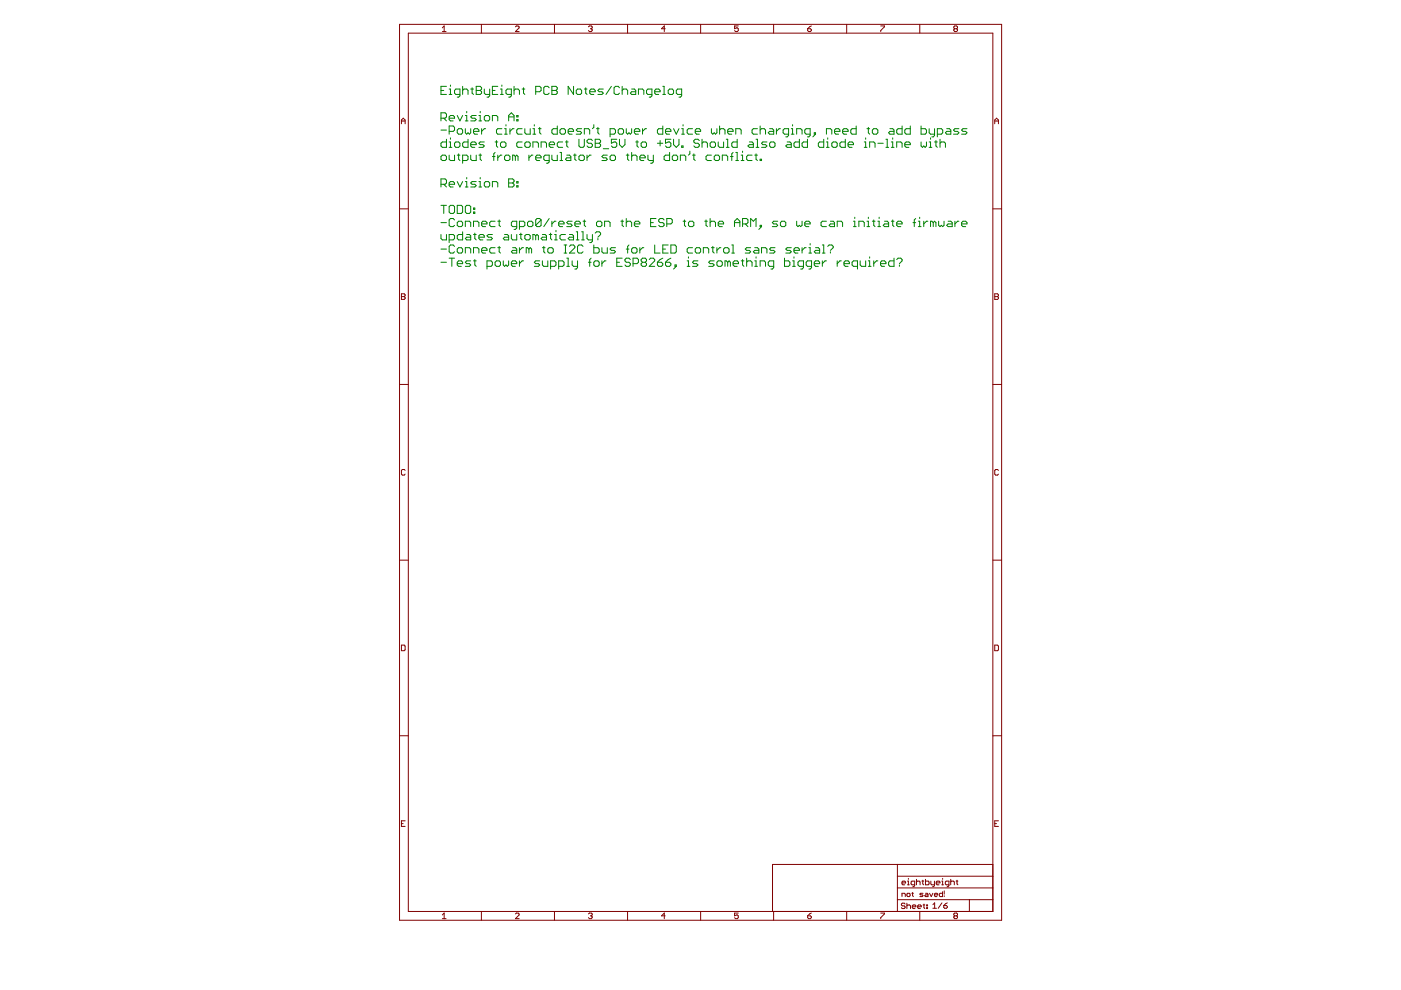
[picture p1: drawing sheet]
<svg xmlns="http://www.w3.org/2000/svg" width="297mm" height="210mm" viewBox="0 0 297 210" stroke-linecap="round" stroke-linejoin="round" font-family="sans-serif">
<g fill="none" stroke="#800000" stroke-width=".21">
<path d="M84.7 5.2h127.7v189.9h-127.7zM86.6 7h123.9v186.3h-123.9zM93.8 5.9l.4-.4v1.2M93.8 6.7h.8M102.1 5.2v1.8M109.3 5.7l.2-.2h.4l.2 .2v.2l-.8 .8h.8M117.6 5.2v1.8M124.8 5.7l.2-.2h.3l.3 .2-.3 .4M125.2 6.1h.1M125.3 6.1l.3 .2-.3 .4h-.3l-.2-.2M133.1 5.2v1.8M141 6.1h-.7l.5-.6v1.2"/>
<path d="M148.5 5.2v1.8M156.5 5.5h-.8v.6l.4-.2 .4 .2v.4l-.2 .2h-.4l-.2-.2M164 5.2v1.8M171.2 6.1h.6l.2 .4-.2 .2h-.4l-.2-.2zM172 5.5l-.8 .6M179.5 5.2v1.8M186.7 5.5h.8v.2l-.8 .8v.2M195 5.2v1.8M202.4 6.1l-.2-.2 .2-.4h.4l.2 .2-.2 .4M202.4 6.1l-.2 .2 .2 .4h.4l.2-.2-.2-.4M202.4 6.1h.4M85.1 26.2v-.8l.4-.3 .4 .3v.8"/>
<path d="M85.1 25.7h.8M210.9 25.7h.8M210.9 26.2v-.8l.4-.3 .4 .3v.8M84.7 44.3h1.9M210.5 44.3h1.9M85.1 62.3h.6l.2 .2-.2 .4 .2 .4-.2 .2h-.6zM85.1 62.9h.6M210.9 62.3h.6l.2 .2-.2 .4 .2 .4-.2 .2h-.6zM210.9 62.9h.6M84.7 81.5h1.9M85.9 99.7l-.2-.2h-.4l-.2 .2v.8l.2 .2h.4l.2-.2M210.5 81.5h1.9"/>
<path d="M211.7 99.7l-.2-.2h-.4l-.2 .2v.8l.2 .2h.4l.2-.2M84.7 118.8h1.9M210.5 118.8h1.9M85.1 136.8h.6l.2 .2v.8l-.2 .2h-.6zM210.9 136.8h.6l.2 .2v.8l-.2 .2h-.6zM84.7 156h1.9M210.5 156h1.9M85.1 174.6h.4M85.9 174h-.8v1.2h.8M210.9 174.6h.4M211.7 174h-.8v1.2h.8M93.8 194l.4-.4v1.2"/>
<path d="M93.8 194.8h.8M102.1 193.3v1.8M109.3 193.8l.2-.2h.4l.2 .2v.2l-.8 .8h.8M117.6 193.3v1.8M124.8 193.8l.2-.2h.3l.3 .2-.3 .4M125.2 194.2h.1M125.3 194.2l.3 .2-.3 .4h-.3l-.2-.2M133.1 193.3v1.8M141 194.2h-.7l.5-.6v1.2M148.5 193.3v1.8M156.5 193.6h-.8v.6l.4-.2 .4 .2v.4l-.2 .2h-.4l-.2-.2M164 193.3v1.8"/>
<path d="M171.2 194.2h.6l.2 .4-.2 .2h-.4l-.2-.2zM172 193.6l-.8 .6M179.5 193.3v1.8M186.7 193.6h.8v.2l-.8 .8v.2M190.3 190.8h20.2M190.3 183.3v10M190.3 188.3h20.2M190.3 185.8h20.2M191.2 187.2h.8l-.2-.4h-.4l-.2 .2v.4l.2 .2h.4M191.2 190.1v-.7h.5l.2 .2v.5M191.9 191.7l-.2-.2h-.4l-.2 .4 .2 .2h.4l.2 .3-.2 .2h-.4l-.2-.2M192.3 191.5v1.1"/>
<path d="M192.3 192.1l.2-.2h.3l.2 .2v.5M192.4 187.6h.4M192.4 186.8h.2v.8M192.4 189.4h.4l.2 .2-.2 .5h-.4l-.1-.2v-.3zM192.6 186.2v.2M193.3 189.4h.4M193.4 192.3h.8l-.2-.4h-.4l-.2 .2v.3l.2 .2h.4M193.5 189.2v.7l.2 .2M193.9 187.6h-.5l-.2-.2v-.4l.2-.2h.5v1l-.4 .2M194.3 187l.2-.2h.4l.2 .2v.6M194.3 186.4v1.2M194.6 192.3h.7l-.2-.4h-.3l-.2 .2v.3l.2 .2h.3"/>
<path d="M195 193.3v1.8M195.5 186.8h.3M195.6 186.6v.8l.2 .2M195.7 189.4h-.5l-.2 .2 .7 .3-.2 .2h-.5M195.7 191.9h.4M195.9 191.7v.7l.2 .2M196.2 186.4v1.2h.6l.2-.2v-.4l-.2-.2h-.6M196.2 189.4h.4l.1 .2v.5h-.5l-.1-.2 .1-.2h.5M196.5 191.9h.2v.2h-.2zM196.5 192.4h.2v.2h-.2zM197.1 189.4l.3 .7 .4-.7M197.4 186.8v.6l.1 .2h.6"/>
<path d="M197.8 191.8l.4-.4v1.2M197.8 192.6h.7M198.1 186.8v1l-.4 .2M198.1 189.7h.7l-.2-.3h-.3l-.2 .2 .2 .5h.3M198.5 187.2h.8l-.2-.4h-.4l-.2 .2v.4l.2 .2h.4M199.7 187.6h.3M199.7 186.8h.2v.8M199.7 191.4l-.8 1.2M199.8 189.1v1h-.5l-.1-.5 .1-.2h.5M199.9 186.2v.2M200.1 192h.6l.2 .4-.2 .2h-.4l-.2-.2zM200.2 188.9v.7"/>
<path d="M200.2 189.9v.2M200.9 191.4l-.8 .6M201.2 187.6h-.6l-.2-.2v-.4l.2-.2h.6v1l-.4 .2M201.6 187l.2-.2h.3l.2 .2v.6M201.6 186.4v1.2M202.4 194.2l-.2-.2 .2-.4h.4l.2 .2-.2 .4M202.4 194.2l-.2 .2 .2 .4h.4l.2-.2-.2-.4M202.4 194.2h.4M202.7 186.8h.4M202.9 186.6v.8l.2 .2M205.5 190.8v2.5M210.5 183.3h-46.7v10"/>
</g>
<g fill="none" stroke="#008000" stroke-width=".21">
<path d="M93.5 19.2h.6M94.7 18.3h-1.2v1.7h1.2M95.2 18.9h.3v1.1M95.5 18v.3M98.1 19.2l.3-.3h.6l.2 .3v.8M98.1 18.3v1.7M99.8 18.9h.6M100.1 18.6v1.1l.3 .3M101 18.3h.8l.3 .3v.3l-.3 .3 .3 .3v.2l-.3 .3h-.8zM101 19.2h.8M102.7 18.9v.8l.3 .3h.8M103.8 18.9v1.4l-.3 .3h-.2"/>
<path d="M104.4 19.2h.6M105.5 18.3h-1.1v1.7h1.1M106.1 18.9h.3v1.1M106.4 18v.3M109 19.2l.3-.3h.5l.3 .3v.8M109 18.3v1.7M110.7 18.9h.6M111 18.6v1.1l.3 .3M113.6 19.5h.8l.3-.3v-.6l-.3-.3h-.8v1.7M116.4 18.6l-.3-.3h-.5l-.3 .3v1.1l.3 .3h.5l.3-.3M117 18.3h.9l.3 .3v.3l-.3 .3 .3 .3v.2l-.3 .3h-.9zM117 19.2h.9"/>
<path d="M121.6 18.3v1.7l-1.1-1.7v1.7M122.4 18.9h.6l.3 .3v.5l-.3 .3h-.6l-.2-.3v-.5zM123.9 18.9h.6M124.2 18.6v1.1l.3 .3M125 19.5h1.2v-.3l-.3-.3h-.6l-.3 .3v.5l.3 .3h.6M127.9 18.9h-.9l-.2 .3 .2 .3h.6l.3 .2-.3 .3h-.8M129.6 18.3l-1.1 1.7M131.3 18.6l-.2-.3h-.6l-.3 .3v1.1l.3 .3h.6l.2-.3M131.9 19.2l.3-.3h.6l.3 .3v.8M131.9 18.3v1.7M133.9 18.9h.6l.3 .3v.8h-.9l-.3-.3 .3-.2h.9M138.8 19.5h1.2v-.3l-.3-.3h-.6l-.3 .3v.5l.3 .3h.6"/>
<path d="M140.5 18.3h.3v1.7M141.7 19.2l.3-.3h.5l.3 .3v.5l-.3 .3h-.5l-.3-.3zM93.5 25.1h.9l.3-.3v-.6l-.3-.3h-.9v1.7M93.5 39.1h.9l.3-.3v-.6l-.3-.3h-.9v1.7M93.5 27.6h1.2M93.8 32.9h.6l.3 .3v.6l-.3 .2h-.6l-.3-.2v-.6zM94.1 25.1l.6 .5M94.1 39.1l.6 .5M94.7 29.5v1.7h-.9l-.3-.3v-.5l.3-.3h.9M95.2 20h.6M95.2 30.1h.3v1.1M95.2 25.1h1.2v-.3l-.3-.3h-.6l-.3 .3v.6l.3 .2h.6"/>
<path d="M95.2 27.9h.9l.3-.3v-.6l-.3-.3h-.9v1.7M95.2 32.9v.9l.3 .2h.9v-1.1M95.2 39.1h1.2v-.3l-.3-.3h-.6l-.3 .3v.6l.3 .2h.6M95.2 31.2h.6M95.5 29.2v.3M96.4 30.4l.2-.3h.6l.3 .3v.5l-.3 .3h-.6l-.2-.3zM96.9 27.6l.3-.3h.6l.3 .3v.6l-.3 .2h-.6l-.3-.2zM96.9 24.5l.6 1.1 .6-1.1M96.9 32.9h.6M96.9 38.5l.6 1.1 .6-1.1M97.2 32.6v1.2l.3 .2M97.5 20h-.9l-.2-.3v-.5l.2-.3h.9v1.4l-.3 .3h-.3"/>
<path d="M98.1 34h.9l.2-.2v-.6l-.2-.3h-.9v1.7M98.7 25.6h.5M98.7 24.5h.3v1.1M98.7 38.5h.3v1.1M98.7 27.3v.9l.3 .2 .2-.2 .3 .2 .3-.2v-.9M98.7 39.6h.5M99 23.6v.3M99 37.6v.3M99.2 29.5v1.7h-.8l-.3-.3v-.5l.3-.3h.8M99.8 30.7h1.2v-.3l-.3-.3h-.6l-.3 .3v.5l.3 .3h.6M99.8 32.9v.9l.3 .2h.9v-1.1M100.4 27.9h1.1v-.3l-.3-.3h-.5l-.3 .3v.6l.3 .2h.5"/>
<path d="M101 24.5h-.9l-.3 .3 .3 .3h.6l.3 .3-.3 .2h-.9M101 38.5h-.9l-.3 .3 .3 .3h.6l.3 .3-.3 .2h-.9M101.5 25.6h.6M101.5 24.5h.3v1.1M101.5 38.5h.3v1.1M101.5 32.9h.6M101.5 39.6h.6M101.8 23.6v.3M101.8 32.6v1.2l.3 .2M101.8 37.6v.3M102.1 27.3v1.1M102.7 30.1h-.9l-.3 .3 .3 .3h.6l.3 .2-.3 .3h-.9"/>
<path d="M103 24.5h.5l.3 .3v.6l-.3 .2h-.5l-.3-.2v-.6zM103 38.5h.5l.3 .3v.6l-.3 .2h-.5l-.3-.2v-.6zM103 27.3h-.3l-.6 .6M104.4 25.6v-1.1h.9l.2 .3v.8M104.4 39.6v-1.1h.9l.2 .3v.8M104.4 33.2h.6M105 30.1h.5M105 32.3l-.3 .3v1.4M105.3 29.8v1.1l.2 .3M105.5 32.9v1.1M106.1 20h.6M106.1 30.4l.3-.3h.6l.3 .3v.5l-.3 .3h-.6l-.3-.3z"/>
<path d="M106.4 27.3h-.9l-.2 .3v.6l.2 .2h.9M106.4 32.9h-.3l-.6 .6M107 27.3h.3v1.1M107 28.4h.5M107 33.2l.3-.3h.5l.3 .3v.6l-.3 .2h-.5l-.3-.2zM107.3 26.4v.3M107.8 25.6v-1.1l.6-.6 .6 .6v1.1M107.8 37.9h.9l.3 .3v.3l-.3 .3 .3 .3v.3l-.3 .2h-.9zM107.8 24.8h1.2M107.8 38.8h.9M108.1 27.3v1.1M108.4 20h-.9l-.2-.3v-.5l.2-.3h.9v1.4l-.3 .3h-.3"/>
<path d="M109 27.3h-.3l-.6 .6M109.3 33.2l.3-.3 .2 .3v.8M109.3 33.2l-.3-.3h-.3v1.1M109.3 33.2v.8M109.6 25.4h.2v.2h-.2zM109.6 24.5h.2v.3h-.2zM109.6 38.5h.2v.3h-.2zM109.6 39.4h.2v.2h-.2zM110.7 30.1h-.9l-.2 .3v.5l.2 .3h.9M110.7 27.3h-.9l-.2 .3v.6l.2 .2h.9M111.3 27.3v.9l.3 .2h.8v-1.1M111.3 30.4l.3-.3h.5l.3 .3v.5l-.3 .3h-.5l-.3-.3z"/>
<path d="M112.1 32.9v1.1M113 28.4h.6M113 27.3h.3v1.1M113 31.2v-1.1h.9l.3 .3v.8M113 32.9h-.3l-.6 .6M113.3 26.4v.3M113.6 33.5h1.1v-.3l-.3-.3h-.5l-.3 .3v.6l.3 .2h.5M114.2 27.3h.5M114.4 27v1.2l.3 .2M114.7 31.2v-1.1h.9l.3 .3v.8M116.4 34h-.8l-.3-.2v-.6l.3-.3h.8v1.4l-.3 .3h-.2M116.4 30.7h1.2v-.3l-.3-.3h-.6l-.3 .3v.5l.3 .3h.6"/>
<path d="M117 32.9v.9l.3 .2h.9v-1.1M118.2 26.7v1.7h-.9l-.3-.2v-.6l.3-.3h.9M118.7 27.6l.3-.3h.6l.3 .3v.6l-.3 .2h-.6l-.3-.2zM118.7 34h.6M118.7 32.3h.3v1.7M119.3 30.1h-.9l-.2 .3v.5l.2 .3h.9M119.9 30.1h.6M120.2 29.8v1.1l.3 .3M120.2 32.9h.5l.3 .3v.8h-.8l-.3-.2 .3-.3h.8M120.5 27.9h1.1v-.3l-.3-.3h-.6l-.2 .3v.6l.2 .2h.6M121.6 32.9h.6M121.9 32.6v1.2l.3 .2"/>
<path d="M122.7 29.5v1.4l.3 .3h.6l.3-.3v-1.4M122.7 33.2l.3-.3h.6l.3 .3v.6l-.3 .2h-.6l-.3-.2zM123.3 27.3h-.9l-.2 .3 .2 .3h.6l.3 .3-.3 .2h-.8M123.9 28.4v-1.1h.9l.2 .3v.8M124.5 32.9v1.1M125.3 32.9h-.3l-.5 .6M125.6 29.8l-.3-.3h-.5l-.3 .3v.3l.3 .3h.5l.3 .3v.2l-.3 .3h-.5l-.3-.3M125.9 26.4v.6l-.3 .3M126.2 29.5h.8l.3 .3v.3l-.3 .3 .3 .3v.2l-.3 .3h-.8zM126.2 30.4h.8M126.5 27.3h.5M126.8 27v1.2l.2 .2"/>
<path d="M127.9 31.5h1.2M128.8 32.9h-.9l-.3 .3 .3 .3h.6l.3 .3-.3 .2h-.9M129.3 28.4h.9l.3-.2v-.6l-.3-.3h-.9v1.7M129.6 32.9h.6l.3 .3v.6l-.3 .2h-.6l-.3-.2v-.6zM130.8 29.5h-1.2v.9l.6-.3h.3l.3 .3v.5l-.3 .3h-.6l-.3-.3M131.3 27.3h.6l.3 .3v.6l-.3 .2h-.6l-.2-.2v-.6zM131.3 29.5v1.2l.6 .5 .6-.5v-1.2M132.8 27.3v.9l.3 .2 .2-.2 .3 .2 .3-.2v-.9M132.8 32.9h.5M133.1 32.6v1.2l.2 .2M133.9 32.3v1.7M133.9 33.2l.3-.3h.6l.3 .3v.8"/>
<path d="M134.5 27.9h1.2v-.3l-.3-.3h-.6l-.3 .3v.6l.3 .2h.6M134.8 30.1h.6M135.1 29.8v1.1l.3 .3M135.4 20v-1.1h.8l.3 .3v.8M135.7 33.5h1.1v-.3l-.3-.3h-.6l-.2 .3v.6l.2 .2h.6M135.9 30.4l.3-.3h.6l.3 .3v.5l-.3 .3h-.6l-.3-.3zM136.2 27.3v1.1M137.1 27.3h-.3l-.6 .6M137.4 32.9v.9l.2 .2h.9M138.2 20h-.8l-.3-.3v-.5l.3-.3h.8v1.4l-.3 .3h-.3M138.5 32.9v1.4l-.3 .3h-.3M139.4 30.4h1.1"/>
<path d="M140 29.8v1.1M140.5 20h.6M140.5 26.7v1.7h-.8l-.3-.2v-.6l.3-.3h.8M141.1 27.9h1.1v-.3l-.2-.3h-.6l-.3 .3v.6l.3 .2h.6M142 32.3v1.7h-.9l-.3-.2v-.6l.3-.3h.9M142.2 29.5h-1.1v.9l.6-.3h.3l.2 .3v.5l-.2 .3h-.6l-.3-.3M142.8 29.5v1.2l.6 .5 .6-.5v-1.2M142.8 27.3l.6 1.1 .6-1.1M142.8 32.9h.6l.3 .3v.6l-.3 .2h-.6l-.3-.2v-.6zM144.3 34v-1.1h.8l.3 .3v.8M144.5 20h-.8l-.3-.3v-.5l.3-.3h.8v1.4l-.2 .3h-.3M144.5 30.9h.3v.3h-.3z"/>
<path d="M144.5 28.4h.6M144.5 27.3h.3v1.1M144.8 26.4v.3M146.3 32v.6l-.3 .3M146.8 27.3h-.8l-.3 .3v.6l.3 .2h.8M146.8 32.9h.6M147.1 32.6v1.2l.3 .2M147.4 27.9h1.1v-.3l-.2-.3h-.6l-.3 .3v.6l.3 .2h.6M148.3 29.8l-.3-.3h-.6l-.3 .3v.3l.3 .3h.6l.3 .3v.2l-.3 .3h-.6l-.3-.3M148.8 30.4l.3-.3h.6l.3 .3v.8M148.8 29.5v1.7M150.6 30.4l.2-.3h.6l.3 .3v.5l-.3 .3h-.6l-.2-.3z"/>
<path d="M150.8 27.3v.9l.3 .2 .3-.2 .3 .2 .3-.2v-.9M150.8 32.9h-.8l-.3 .3v.6l.3 .2h.8M151.7 32.9h.6l.3 .3v.6l-.3 .2h-.6l-.3-.2v-.6zM152.3 30.1v.8l.3 .3h.8v-1.1M152.6 27.6l.2-.3h.6l.3 .3v.8M152.6 26.7v1.7M153.1 34v-1.1h.9l.3 .3v.8M154 29.5h.3v1.7M154 31.2h.6M154.3 27.9h1.1v-.3l-.2-.3h-.6l-.3 .3v.6l.3 .2h.6M154.9 33.2h.5M155.4 32.3l-.2 .3v1.4"/>
<path d="M156 28.4v-1.1h.9l.2 .3v.8M156 32.3h.3v1.7M156 34h.6M156.3 29.5v1.7h-.9l-.2-.3v-.5l.2-.3h.9M157.1 34h.6M157.1 32.9h.3v1.1M157.4 32v.3M158.9 30.1h.5l.3 .3v.8h-.8l-.3-.3 .3-.2h.8M159.4 32.9h-.8l-.3 .3v.6l.3 .2h.8M160 32.9h.6M160.3 31.2h.6M160.3 29.5h.3v1.7"/>
<path d="M160.3 32.6v1.2l.3 .2M160.6 27.3h-.9l-.3 .3v.6l.3 .2h.9M161.2 27.6l.3-.3h.5l.3 .3v.8M161.2 26.7v1.7M161.2 33.8h.3v.2h-.3zM162.6 30.1h-.9l-.2 .3 .2 .3h.6l.3 .2-.3 .3h-.8M163.2 27.3h.5l.3 .3v.8h-.8l-.3-.2 .3-.3h.8M163.4 30.1h.6l.3 .3v.5l-.3 .3h-.6l-.2-.3v-.5zM164.6 27.3v1.1M165.5 27.3h-.3l-.6 .6M166.9 30.1h.6l.3 .3v.8h-.9l-.3-.3 .3-.2h.9M167.2 28.4h-.9l-.3-.2v-.6l.3-.3h.9v1.4l-.3 .3h-.3"/>
<path d="M167.8 28.4h.5M167.8 27.3h.2v1.1M168 26.4v.3M168.9 28.4v-1.1h.9l.3 .3v.8M169.5 29.5v1.7h-.9l-.3-.3v-.5l.3-.3h.9M171.2 29.5v1.7h-.9l-.2-.3v-.5l.2-.3h.9M171.8 28.4h-.9l-.3-.2v-.6l.3-.3h.9v1.4l-.3 .3h-.3M172.6 28.2h.3v.2h-.3zM172.9 28.4l-.6 .6M174.6 29.5v1.7h-.8l-.3-.3v-.5l.3-.3h.8M175.2 28.4v-1.1h.9l.3 .3v.8M175.2 31.2h.6"/>
<path d="M175.2 30.1h.3v1.1M175.5 29.2v.3M176.4 30.4l.3-.3h.5l.3 .3v.5l-.3 .3h-.5l-.3-.3zM176.9 27.9h1.2v-.3l-.3-.3h-.6l-.3 .3v.6l.3 .2h.6M178.6 27.9h1.2v-.3l-.3-.3h-.6l-.3 .3v.6l.3 .2h.6M179.2 29.5v1.7h-.8l-.3-.3v-.5l.3-.3h.8M179.8 30.7h1.2v-.3l-.3-.3h-.6l-.3 .3v.5l.3 .3h.6M181.5 26.7v1.7h-.8l-.3-.2v-.6l.3-.3h.8M183.2 31.2h.6M183.2 30.1h.3v1.1M183.5 29.2v.3M183.8 27.3h.6"/>
<path d="M184.1 27v1.2l.3 .2M184.4 31.2v-1.1h.9l.2 .3v.8M185 27.6l.3-.3h.5l.3 .3v.6l-.3 .2h-.5l-.3-.2zM186.1 30.4h1.2M187.8 31.2h.6M187.8 29.5h.3v1.7M188.7 27.3h.6l.2 .3v.8h-.8l-.3-.2 .3-.3h.8M189 31.2h.5M189 30.1h.3v1.1M189.3 29.2v.3M190.1 31.2v-1.1h.9l.3 .3v.8M191.3 26.7v1.7h-.9l-.3-.2v-.6l.3-.3h.9"/>
<path d="M191.8 30.7h1.2v-.3l-.3-.3h-.6l-.3 .3v.5l.3 .3h.6M193 26.7v1.7h-.9l-.3-.2v-.6l.3-.3h.9M195.3 26.7v1.7h.9l.2-.2v-.6l-.2-.3h-.9M195.3 30.1v.8l.3 .3 .3-.3 .3 .3 .2-.3v-.8M197 27.3v.9l.3 .2h.8M197 31.2h.6M197 30.1h.3v1.1M197.3 29.2v.3M198.1 27.3v1.4l-.2 .3h-.3M198.1 30.1h.6M198.4 29.8v1.1l.3 .3M198.7 28.4h.9l.3-.2v-.6l-.3-.3h-.9v1.7"/>
<path d="M199.3 30.4l.3-.3h.6l.2 .3v.8M199.3 29.5v1.7M200.7 27.3h.6l.3 .3v.8h-.9l-.3-.2 .3-.3h.9M203.3 27.3h-.8l-.3 .3 .3 .3h.5l.3 .3-.3 .2h-.8M205 27.3h-.8l-.3 .3 .3 .3h.5l.3 .3-.3 .2h-.8M93.5 49.7v.9l.3 .3h.9v-1.2M93.5 43.5h1.2M93.5 47.2h1.2M93.5 52.8h1.2M93.5 55.6h1.2M94.1 43.5v1.8M95.2 43.8l.3-.3h.6l.3 .3v1.2l-.3 .3h-.6l-.3-.3z"/>
<path d="M95.2 50.9h.9l.3-.3v-.6l-.3-.3h-.9v1.7M95.2 54.7h1.2M95.8 54.7v1.8M96.4 46.6l-.3-.3h-.6l-.3 .3v1.2l.3 .2h.6l.3-.2M96.4 52.2l-.3-.3h-.6l-.3 .3v1.2l.3 .3h.6l.3-.3M96.9 43.5h.9l.3 .3v1.2l-.3 .3h-.9zM96.9 47.2l.3-.3h.6l.3 .3v.6l-.3 .2h-.6l-.3-.2zM96.9 52.8l.3-.3h.6l.3 .3v.6l-.3 .3h-.6l-.3-.3zM96.9 55.9h1.2v-.3l-.3-.3h-.6l-.3 .3v.6l.3 .3h.6M98.1 49.1v1.8h-.9l-.3-.3v-.6l.3-.3h.9M98.7 43.8l.3-.3h.5l.3 .3v1.2l-.3 .3h-.5l-.3-.3zM98.7 48v-1.1h.8l.3 .3v.8"/>
<path d="M98.7 53.7v-1.2h.8l.3 .3v.9M99 49.7h.5l.3 .3v.9h-.8l-.3-.3 .3-.3h.8M99.8 55.3h-.8l-.3 .3 .3 .3h.5l.3 .3-.3 .3h-.8M100.4 44.1h.3v.3h-.3zM100.4 45h.3v.3h-.3zM100.4 48v-1.1h.8l.3 .3v.8M100.4 53.7v-1.2h.8l.3 .3v.9M100.4 49.7h.6M100.4 55.3h.6M100.7 49.4v1.2l.3 .3M100.7 55v1.2l.3 .3M101.5 50.3h1.2v-.3l-.3-.3h-.6l-.3 .3v.6l.3 .3h.6"/>
<path d="M102.1 47.5h1.2v-.3l-.3-.3h-.6l-.3 .3v.6l.3 .2h.6M102.1 53.1h1.2v-.3l-.3-.3h-.6l-.3 .3v.6l.3 .3h.6M103.3 56.5h.8l.3-.3v-.6l-.3-.3h-.8v1.7M104.4 49.7h-.9l-.2 .3 .2 .3h.6l.3 .3-.3 .3h-.8M105 46.9h-.9l-.3 .3v.6l.3 .2h.9M105 52.5h-.9l-.3 .3v.6l.3 .3h.9M105 55.6l.3-.3h.5l.3 .3v.6l-.3 .3h-.5l-.3-.3zM105.5 46.9h.6M105.5 52.5h.6M105.8 46.6v1.2l.3 .2M105.8 52.2v1.2l.3 .3M106.7 55.3v.9l.3 .3 .3-.3 .2 .3 .3-.3v-.9"/>
<path d="M107 49.7h.5l.3 .3v.9h-.8l-.3-.3 .3-.3h.8M108.4 49.7v.9l.3 .3h.9v-1.2M108.4 55.9h1.2v-.3l-.3-.3h-.6l-.3 .3v.6l.3 .3h.6M108.7 52.5h.6l.3 .3v.9h-.9l-.3-.3 .3-.3h.9M109.6 48h-.9l-.3-.2v-.6l.3-.3h.9v1.4l-.3 .3h-.3M110.1 48h.9l.3-.2v-.6l-.3-.3h-.9v1.7M110.1 52.5v1.2M110.1 55.3v1.2M110.1 49.7h.6M110.4 49.4v1.2l.3 .3M111 52.5h-.3l-.6 .6M111 55.3h-.3l-.6 .6"/>
<path d="M111.3 50l.3-.3h.5l.3 .3v.6l-.3 .3h-.5l-.3-.3zM111.8 47.2l.3-.3h.6l.3 .3v.6l-.3 .2h-.6l-.3-.2zM112.1 52.8v.9M112.1 52.8l-.3-.3h-.2v1.2M112.1 52.8l.3-.3 .3 .3v.9M113.6 50v.9M113.6 50l-.3-.3h-.3v1.2M113.6 50l.3-.3 .3 .3v.9M114.4 55.3h-.8l-.3 .3 .3 .3h.6l.2 .3-.2 .3h-.9M114.7 46.6l-.3-.3h-.5l-.3 .3v1.2M114.7 46.6v1.2l-.3 .2h-.5l-.3-.2M114.7 46.6l-1.1 1.2"/>
<path d="M115 49.7h.6l.3 .3v.9h-.9l-.3-.3 .3-.3h.9M115 52.5h.6M115 55.3v.9l.3 .3h.8v-1.2M115.3 52.2v1.2l.3 .3M116.1 52.8l.3-.3h.6l.3 .3v.6l-.3 .3h-.6l-.3-.3zM116.4 46.3l-1.1 1.7M116.4 49.7h.6M116.7 49.4v1.2l.3 .3M116.7 56.5h.9l.3-.3v-.6l-.3-.3h-.9v1.7M117 46.9v1.1M117.6 50.9h.6M117.6 49.7h.3v1.2"/>
<path d="M117.9 46.9h-.3l-.6 .6M117.9 48.9v.2M118.4 47.5h1.2v-.3l-.3-.3h-.6l-.3 .3v.6l.3 .2h.6M118.4 56.5h.9l.3-.3v-.6l-.3-.3h-.9v1.7M119.6 51.9h.6M119.6 53.7h.6M119.9 51.9v1.8M119.9 49.7h-.9l-.3 .3v.6l.3 .3h.9M120.2 54.7h.3v1.8M120.2 56.5h.5M120.7 49.7h.6l.3 .3v.9h-.9l-.2-.3 .2-.3h.9M120.7 52.2l.3-.3h.6l.3 .3v.3l-1.2 1.2h1.2"/>
<path d="M121.3 46.9h-.8l-.3 .3 .3 .3h.5l.3 .3-.3 .2h-.8M121.3 55.3v.9l.3 .3h.8M121.9 47.5h1.1v-.3l-.3-.3h-.5l-.3 .3v.6l.3 .2h.5M122.2 50.9h.5M122.2 49.1h.2v1.8M122.4 55.3v1.4l-.2 .3h-.3M123.3 50.9h.6M123.3 49.1h.3v1.8M123.6 46.9h.6M123.6 52.2l-.3-.3h-.6l-.3 .3v1.2l.3 .3h.6l.3-.3M123.9 46.6v1.2l.3 .2M124.5 49.7v.9l.3 .3h.8"/>
<path d="M124.8 55.6h.5M125.3 54.7l-.3 .3v1.5M125.6 49.7v1.4l-.3 .3h-.3M125.9 51.9v1.8h.9l.2-.3v-.6l-.2-.3h-.9M126.2 55.3h.6l.2 .3v.6l-.2 .3h-.6l-.3-.3v-.6zM126.2 49.4l.3-.3h.5l.3 .3v.3l-.5 .6M126.5 47.2l.3-.3h.5l.3 .3v.6l-.3 .2h-.5l-.3-.2zM126.8 50.6v.3M127.6 52.5v.9l.3 .3h.9v-1.2M127.6 55.3v1.2M128.2 48v-1.1h.9l.2 .3v.8M128.5 55.3h-.3l-.6 .6"/>
<path d="M130.5 52.5h-.9l-.3 .3 .3 .3h.6l.3 .3-.3 .3h-.9M130.8 55.6h.5M131.6 46.9h.6M131.9 46.6v1.2l.3 .2M131.9 54.7h-1.1v1.8h1.1M132.8 46.3v1.7M132.8 47.2l.3-.3h.5l.3 .3v.8M132.8 52.8h.5M133.3 51.9l-.2 .3v1.5M133.6 55l-.3-.3h-.5l-.3 .3v.3l.3 .3h.5l.3 .3v.3l-.3 .3h-.5l-.3-.3M134.2 55.9h.9l.3-.3v-.6l-.3-.3h-.9v1.8M134.2 52.5h.6l.3 .3v.6l-.3 .3h-.6l-.3-.3v-.6z"/>
<path d="M134.5 47.5h1.2v-.3l-.3-.3h-.6l-.3 .3v.6l.3 .2h.6M135.7 52.5v1.2M136.2 55.6l-.3-.3v-.3l.3-.3h.6l.3 .3v.3l-.3 .3M136.2 55.6l-.3 .3v.3l.3 .3h.6l.3-.3v-.3l-.3-.3M136.2 55.6h.6M136.5 52.5h-.3l-.5 .6M137.6 55l.3-.3h.6l.3 .3v.3l-1.2 1.2h1.2M137.9 47.2h.6M138.8 51.9v1.8h1.2M139.1 46.3h-1.2v1.7h1.2M139.4 55.6h.8l.3 .3v.3l-.3 .3h-.5l-.3-.3zM140.5 52.8h.6"/>
<path d="M140.5 54.7l-.5 .3-.6 .6M140.8 46.6l-.3-.3h-.5l-.3 .3v.3l.3 .3h.5l.3 .3v.3l-.3 .2h-.5l-.3-.2M141.1 55.6h.9l.2 .3v.3l-.2 .3h-.6l-.3-.3zM141.4 47.5h.8l.3-.3v-.6l-.3-.3h-.8v1.7M141.7 51.9h-1.2v1.8h1.2M142.2 51.9h.9l.3 .3v1.2l-.3 .3h-.9zM142.2 54.7l-.5 .3-.6 .6M143.1 56.2h.3v.3h-.3zM143.4 56.5l-.6 .5M144.8 46.9h.6M145.1 46.6v1.2l.3 .2M145.7 55.3h.3v1.2"/>
<path d="M145.7 56.5h.6M146 47.2l.3-.3h.5l.3 .3v.6l-.3 .2h-.5l-.3-.2zM146 54.5v.2M146.8 52.5h-.8l-.3 .3v.6l.3 .3h.8M147.7 52.5h.6l.2 .3v.6l-.2 .3h-.6l-.3-.3v-.6zM148 55.3h-.9l-.3 .3 .3 .3h.6l.3 .3-.3 .3h-.9M149.1 53.7v-1.2h.9l.3 .3v.9M149.4 46.9h.6M149.7 46.6v1.2l.3 .2M150.6 47.2l.2-.3h.6l.3 .3v.8M150.6 46.3v1.7M150.8 52.5h.6"/>
<path d="M151.1 52.2v1.2l.3 .3M151.4 55.3h-.8l-.3 .3 .3 .3h.5l.3 .3-.3 .3h-.8M152 52.5v1.2M152.3 55.3h.5l.3 .3v.6l-.3 .3h-.5l-.3-.3v-.6zM152.3 47.5h1.1v-.3l-.3-.3h-.5l-.3 .3v.6l.3 .2h.5M152.8 52.5h-.2l-.6 .6M153.4 52.8l.3-.3h.6l.3 .3v.6l-.3 .3h-.6l-.3-.3zM154.3 55.6l-.3-.3h-.3v1.2M154.3 55.6v.9M154.3 55.6l.3-.3 .3 .3v.9M155.2 51.9h.2v1.8M155.2 53.7h.5"/>
<path d="M155.4 55.9h1.2v-.3l-.3-.3h-.6l-.3 .3v.6l.3 .3h.6M155.7 47.2h1.2M155.7 48v-1.1l.6-.6 .6 .6v1.1M157.1 55.3h.6M157.4 47.5h.9l.3-.3v-.6l-.3-.3h-.9v1.7M157.4 55v1.2l.3 .3M158 47.5l.6 .5M158.3 55.6l.3-.3h.6l.2 .3v.9M158.3 54.7v1.8M159.2 52.5h-.9l-.3 .3 .3 .3h.6l.3 .3-.3 .3h-.9M159.2 48v-1.7l.5 .6 .6-.6v1.7M160 55.3h.3v1.2"/>
<path d="M160 52.5h.6l.3 .3v.9h-.9l-.3-.3 .3-.3h.9M160 56.5h.6M160.3 54.5v.2M161.2 47.8h.3v.2h-.3zM161.2 56.5v-1.2h.8l.3 .3v.9M161.5 53.7v-1.2h.8l.3 .3v.9M161.5 48l-.6 .6M164 56.5h-.8l-.3-.3v-.6l.3-.3h.8v1.4l-.3 .3h-.3M164.3 52.5h-.9l-.2 .3 .2 .3h.6l.3 .3-.3 .3h-.8M164.9 46.9h-.9l-.3 .3 .3 .3h.6l.3 .3-.3 .2h-.9M165.5 47.2l.3-.3h.5l.3 .3v.6l-.3 .2h-.5l-.3-.2zM166.3 54.7v1.8h.9l.3-.3v-.6l-.3-.3h-.9"/>
<path d="M167.8 52.5h-.9l-.3 .3 .3 .3h.6l.3 .3-.3 .3h-.9M168 55.3h.3v1.2M168 56.5h.6M168.3 53.1h1.2v-.3l-.3-.3h-.6l-.3 .3v.6l.3 .3h.6M168.3 54.5v.2M168.9 46.9v.9l.3 .2 .3-.2 .3 .2 .3-.2v-.9M170.1 52.5v1.2M170.3 56.5h-.8l-.3-.3v-.6l.3-.3h.8v1.4l-.2 .3h-.3M170.6 47.5h1.2v-.3l-.3-.3h-.6l-.3 .3v.6l.3 .2h.6M170.9 52.5h-.3l-.5 .6M171.5 52.5h.3v1.2M171.5 53.7h.6"/>
<path d="M171.8 51.6v.3M172.1 56.5h-.9l-.3-.3v-.6l.3-.3h.9v1.4l-.3 .3h-.3M172.6 55.9h1.2v-.3l-.3-.3h-.6l-.3 .3v.6l.3 .3h.6M172.9 52.5h.6l.3 .3v.9h-.9l-.3-.3 .3-.3h.9M174.3 51.9h.3v1.8M174.3 53.7h.6M174.3 55.3v1.2M175.2 46.9h-.9l-.2 .3v.6l.2 .2h.9M175.2 55.3h-.3l-.6 .6M175.5 52.2l.3-.3h.6l.3 .3v.3l-.6 .6M176.1 46.9h.6l.2 .3v.8h-.8l-.3-.2 .3-.3h.8M176.1 53.4v.3"/>
<path d="M177.5 48v-1.1h.9l.2 .3v.8M177.5 55.3v1.2M178.4 55.3h-.3l-.6 .6M178.9 55.9h1.2v-.3l-.3-.3h-.6l-.3 .3v.6l.3 .3h.6M181 48h.5M181 46.9h.2v1.1M181.2 46.1v.2M181.8 56.5h-.8l-.3-.3v-.6l.3-.3h.8v1.7M182.1 48v-1.1h.9l.2 .3v.8M182.4 55.3v.9l.3 .3h.8v-1.2M183.8 46.9h.3v1.1M183.8 48h.6"/>
<path d="M184.1 46.1v.2M184.1 55.3h.3v1.2M184.1 56.5h.6M184.4 54.5v.2M185 46.9h.5M185.3 46.6v1.2l.2 .2M185.3 55.3v1.2M186.1 48h.6M186.1 46.9h.3v1.1M186.1 55.3h-.3l-.5 .6M186.4 46.1v.2M186.7 55.9h1.1v-.3l-.3-.3h-.5l-.3 .3v.6l.3 .3h.5"/>
<path d="M187.5 46.9h.6l.3 .3v.8h-.9l-.2-.2 .2-.3h.9M189 46.9h.5M189.3 46.6v1.2l.2 .2M189.5 54.7v1.8h-.8l-.3-.3v-.6l.3-.3h.8M190.1 47.5h1.2v-.3l-.3-.3h-.6l-.3 .3v.6l.3 .2h.6M190.1 55l.3-.3h.6l.3 .3v.3l-.6 .6M190.7 56.2v.3M193.6 47.2h.5M194.1 46.3l-.3 .3v1.4M194.7 48h.6M194.7 46.9h.3v1.1M195 46.1v.2"/>
<path d="M195.9 46.9v1.1M196.7 46.9h-.3l-.5 .6M197.9 47.2l-.3-.3h-.3v1.1M197.9 47.2l.2-.3 .3 .3v.8M197.9 47.2v.8M199 46.9v.9l.3 .2 .3-.2 .3 .2 .3-.2v-.9M201 46.9h.6l.3 .3v.8h-.9l-.3-.2 .3-.3h.9M202.5 46.9v1.1M203.3 46.9h-.3l-.5 .6M203.9 47.5h1.1v-.3l-.3-.3h-.5l-.3 .3v.6l.3 .2h.5"/>
</g>
</svg>
